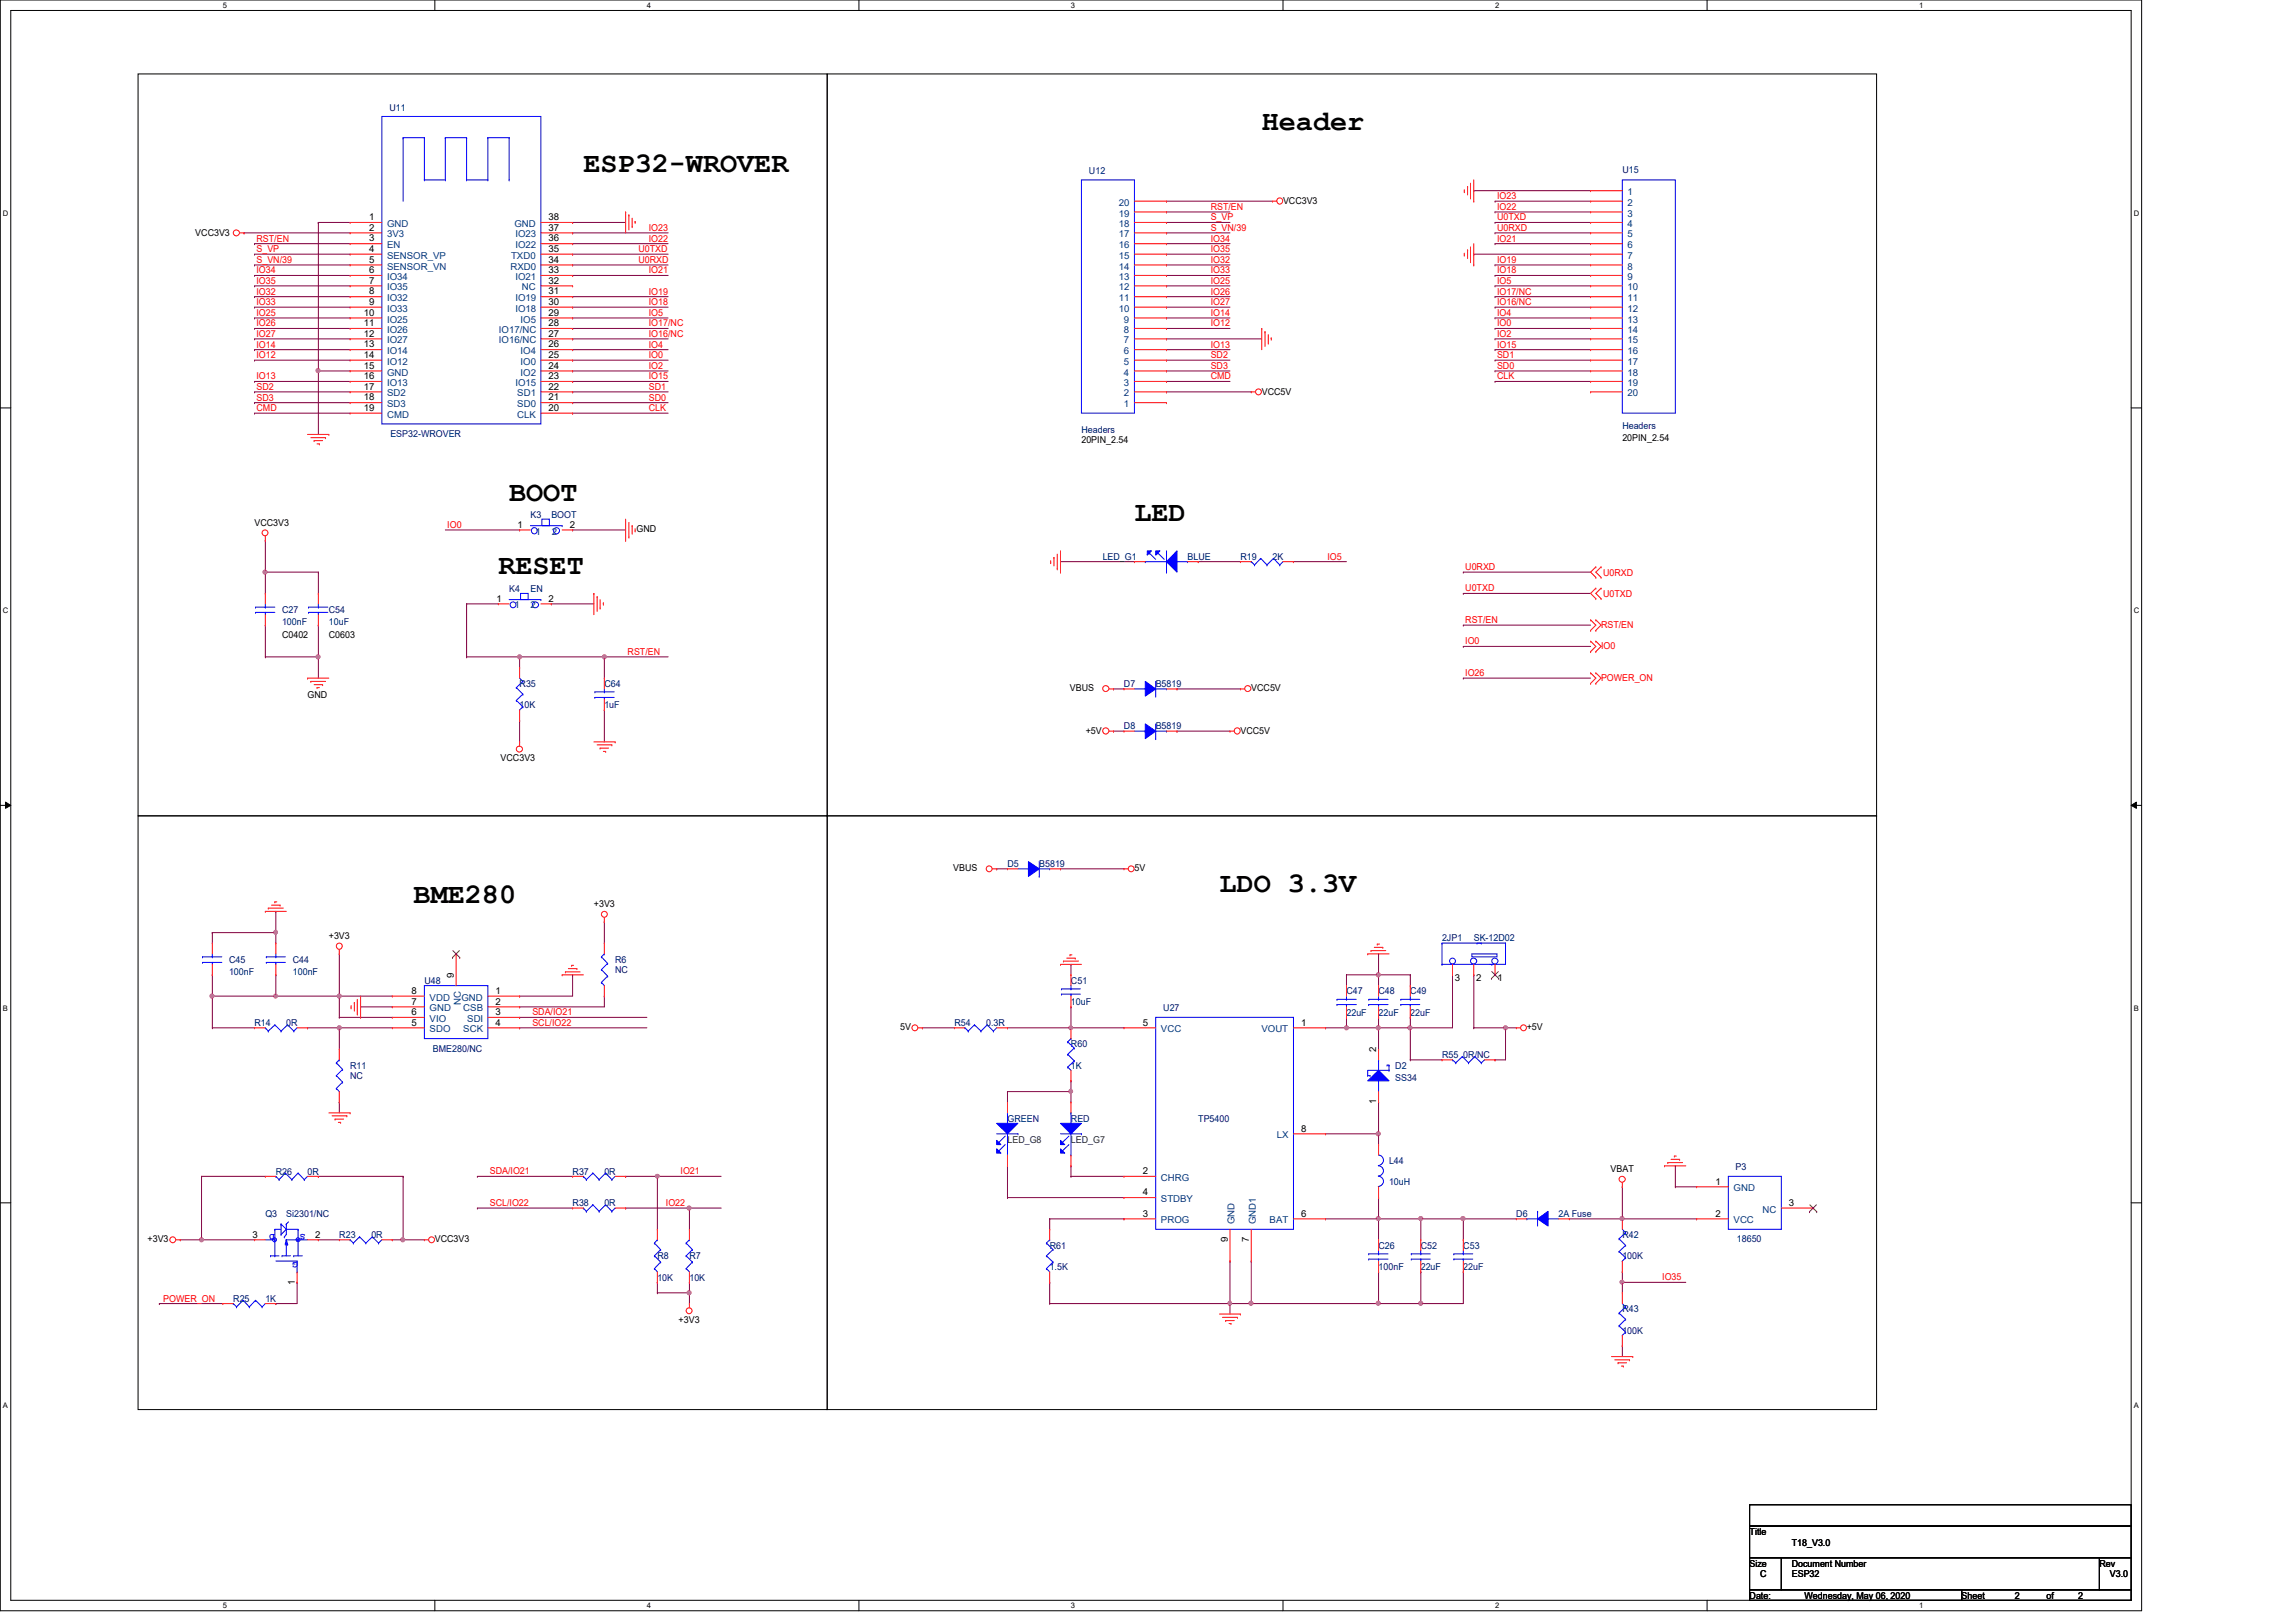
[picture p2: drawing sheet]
<svg xmlns="http://www.w3.org/2000/svg" width="297mm" height="210mm" viewBox="0 0 297 210" stroke-linecap="round" stroke-linejoin="round" font-family="sans-serif">
<defs><g id="words">
<g font-size="3.7">
<text x="163.2" y="16.8">Header</text>
<text x="75.5" y="22.2">ESP32-WROVER</text>
<text x="65.9" y="64.8">BOOT</text>
<text x="146.8" y="67.5">LED</text>
<text x="64.5" y="74.3">RESET</text>
<text x="53.5" y="116.9">BME280</text>
<text x="157.8" y="115.5">LDO 3.3V</text>
</g>
<g font-size="1.2" fill="#00007f">
<text x="50.4" y="14.3">U11</text>
<text x="140.9" y="22.5">U12</text>
<text x="209.9" y="22.4">U15</text>
<text x="50.5" y="56.6">ESP32-WROVER</text>
<text x="139.9" y="56">Headers</text>
<text x="209.9" y="55.5">Headers</text>
<text x="68.6" y="67">K3</text>
<text x="71.3" y="67">BOOT</text>
<text x="65.9" y="76.6">K4</text>
<text x="68.6" y="76.6">EN</text>
<text x="142.7" y="72.4">LED_G1</text>
<text x="153.6" y="72.4">BLUE</text>
<text x="160.5" y="72.4">R19</text>
<text x="164.6" y="72.4">2K</text>
<text x="36.5" y="79.3">C27</text>
<text x="36.5" y="80.9">100nF</text>
<text x="42.5" y="79.3">C54</text>
<text x="42.5" y="80.9">10uF</text>
<text x="67.2" y="88.9">R35</text>
<text x="78.2" y="88.9">C64</text>
<text x="145.4" y="88.9">D7</text>
<text x="149.5" y="88.9">B5819</text>
<text x="67.2" y="91.7">10K</text>
<text x="78.2" y="91.7">1uF</text>
<text x="145.4" y="94.4">D8</text>
<text x="149.5" y="94.4">B5819</text>
<text x="130.3" y="112.2">D5</text>
<text x="134.4" y="112.2">B5819</text>
<text x="29.6" y="124.6">C45</text>
<text x="37.9" y="124.6">C44</text>
<text x="79.6" y="124.6">R6</text>
<text x="79.6" y="125.9">NC</text>
<text x="186.6" y="121.8">2JP1</text>
<text x="190.7" y="121.8">SK-12D02</text>
<text x="29.6" y="126.2">100nF</text>
<text x="37.9" y="126.2">100nF</text>
<text x="54.9" y="127.3">U48</text>
<text x="138.6" y="127.3">C51</text>
<text x="138.6" y="130">10uF</text>
<text x="150.5" y="130.9">U27</text>
<text x="174.2" y="128.7">C47</text>
<text x="174.2" y="131.4">22uF</text>
<text x="178.3" y="128.7">C48</text>
<text x="178.3" y="131.4">22uF</text>
<text x="182.5" y="128.7">C49</text>
<text x="182.5" y="131.4">22uF</text>
<text x="32.9" y="132.8">R14</text>
<text x="37" y="132.8">0R</text>
<text x="56" y="136.1">BME280/NC</text>
<text x="123.5" y="132.8">R54</text>
<text x="127.6" y="132.8">0.3R</text>
<text x="138.6" y="135.6">R60</text>
<text x="186.6" y="136.9">R55 0R/NC</text>
<text x="45.3" y="138.3">R11</text>
<text x="45.3" y="139.7">NC</text>
<text x="138.6" y="138.3">1K</text>
<text x="180.5" y="138.3">D2</text>
<text x="180.5" y="139.9">SS34</text>
<text x="130.3" y="145.2">GREEN</text>
<text x="138.6" y="145.2">RED</text>
<text x="155" y="145.2">TP5400</text>
<text x="35.7" y="152">R26</text>
<text x="39.8" y="152">0R</text>
<text x="74.1" y="152">R37</text>
<text x="78.2" y="152">0R</text>
<text x="179.7" y="150.6">L44</text>
<text x="179.7" y="153.4">10uH</text>
<text x="224.5" y="151.5">P3</text>
<text x="34.3" y="157.5">Q3</text>
<text x="37" y="157.5">Si2301/NC</text>
<text x="43.9" y="160.2">R23</text>
<text x="48" y="160.2">0R</text>
<text x="74.1" y="156.1">R38</text>
<text x="78.2" y="156.1">0R</text>
<text x="135.8" y="161.6">R61</text>
<text x="178.3" y="161.6">C26</text>
<text x="183.8" y="161.6">C52</text>
<text x="189.3" y="161.6">C53</text>
<text x="196.2" y="157.5">D6</text>
<text x="201.6" y="157.5">2A Fuse</text>
<text x="209.9" y="160.2">R42</text>
<text x="224.7" y="160.8">18650</text>
<text x="85" y="163">R8</text>
<text x="85" y="165.7">10K</text>
<text x="89.2" y="163">R7</text>
<text x="89.2" y="165.7">10K</text>
<text x="135.8" y="164.3">1.5K</text>
<text x="178.3" y="164.3">100nF</text>
<text x="183.8" y="164.3">22uF</text>
<text x="189.3" y="164.3">22uF</text>
<text x="209.9" y="163">100K</text>
<text x="30.2" y="168.4">R25</text>
<text x="34.3" y="168.4">1K</text>
<text x="209.9" y="169.8">R43</text>
<text x="209.9" y="172.6">100K</text>
</g>
<g font-size="1.2">
<text x="47.7" y="28.5">1</text>
<text x="47.7" y="29.8">2</text>
<text x="70.9" y="28.5">38</text>
<text x="70.9" y="29.8">37</text>
<text x="166" y="26.4">VCC3V3</text>
<text x="25.3" y="30.5">VCC3V3</text>
<text x="47.7" y="31.2">3</text>
<text x="47.7" y="32.6">4</text>
<text x="47.7" y="34">5</text>
<text x="47.7" y="35.3">6</text>
<text x="70.9" y="31.2">36</text>
<text x="70.9" y="32.6">35</text>
<text x="70.9" y="34">34</text>
<text x="70.9" y="35.3">33</text>
<text x="47.1" y="40.9">10</text>
<text x="47.7" y="36.7">7</text>
<text x="47.7" y="38.1">8</text>
<text x="47.7" y="39.5">9</text>
<text x="70.9" y="36.7">32</text>
<text x="70.9" y="38.1">31</text>
<text x="70.9" y="39.5">30</text>
<text x="70.9" y="40.9">29</text>
<text x="47.1" y="42.2">11</text>
<text x="47.1" y="43.6">12</text>
<text x="47.1" y="45">13</text>
<text x="47.1" y="46.3">14</text>
<text x="47.1" y="47.7">15</text>
<text x="70.9" y="42.2">28</text>
<text x="70.9" y="43.6">27</text>
<text x="70.9" y="45">26</text>
<text x="70.9" y="46.3">25</text>
<text x="70.9" y="47.7">24</text>
<text x="47.1" y="49.1">16</text>
<text x="47.1" y="50.4">17</text>
<text x="47.1" y="51.8">18</text>
<text x="47.1" y="53.2">19</text>
<text x="70.9" y="50.4">22</text>
<text x="70.9" y="51.8">21</text>
<text x="70.9" y="53.2">20</text>
<text x="70.9" y="49.1">23</text>
<text x="163.2" y="51.1">VCC5V</text>
<text x="139.9" y="57.4">20PIN_2.54</text>
<text x="209.9" y="57.1">20PIN_2.54</text>
<text x="32.9" y="68.1">VCC3V3</text>
<text x="67" y="68.3">1</text>
<text x="73.7" y="68.3">2</text>
<text x="82.3" y="68.9">GND</text>
<text x="64.2" y="77.9">1</text>
<text x="70.9" y="77.9">2</text>
<text x="36.5" y="82.6">C0402</text>
<text x="42.5" y="82.6">C0603</text>
<text x="138.4" y="89.5">VBUS</text>
<text x="161.9" y="89.5">VCC5V</text>
<text x="39.8" y="90.3">GND</text>
<text x="140.5" y="95">+5V</text>
<text x="160.5" y="95">VCC5V</text>
<text x="64.8" y="98.5">VCC3V3</text>
<text x="123.3" y="112.8">VBUS</text>
<text x="146.8" y="112.8">5V</text>
<text x="76.8" y="117.4">+3V3</text>
<text x="42.5" y="121.5">+3V3</text>
<text x="53.3" y="128.6">8</text>
<text x="53.3" y="130">7</text>
<text x="53.3" y="131.4">6</text>
<text x="58.7" y="126.6" transform="rotate(-90 58.7 126.6)">9</text>
<text x="64.1" y="131.4">3</text>
<text x="64.1" y="130">2</text>
<text x="64.1" y="128.6">1</text>
<text x="188.2" y="126.9">3</text>
<text x="191" y="126.9">2</text>
<text x="193.7" y="126.9">1</text>
<text x="53.3" y="132.7">5</text>
<text x="64.1" y="132.7">4</text>
<text x="116.5" y="133.3">5V</text>
<text x="147.9" y="132.7">5</text>
<text x="168.3" y="132.7">1</text>
<text x="178.1" y="136.2" transform="rotate(-90 178.1 136.2)">2</text>
<text x="197.5" y="133.3">+5V</text>
<text x="178.1" y="142.9" transform="rotate(-90 178.1 142.9)">1</text>
<text x="168.3" y="146.4">8</text>
<text x="147.9" y="151.9">2</text>
<text x="147.9" y="154.7">4</text>
<text x="208.4" y="151.7">VBAT</text>
<text x="222" y="153.3">1</text>
<text x="19.1" y="160.8">+3V3</text>
<text x="32.7" y="160.1">3</text>
<text x="40.8" y="160.1">2</text>
<text x="56.3" y="160.8">VCC3V3</text>
<text x="147.9" y="157.4">3</text>
<text x="158.8" y="160.7" transform="rotate(-90 158.8 160.7)">9</text>
<text x="161.6" y="160.7" transform="rotate(-90 161.6 160.7)">7</text>
<text x="168.3" y="157.4">6</text>
<text x="222" y="157.4">2</text>
<text x="231.4" y="156">3</text>
<text x="38.1" y="166.2" transform="rotate(-90 38.1 166.2)">1</text>
<text x="87.8" y="171.2">+3V3</text>
<text x="226.4" y="198.6">Title</text>
<text x="226.4" y="202.7">Size</text>
<text x="231.8" y="202.7">Document Number</text>
<text x="231.8" y="200">T18_V3.0</text>
<text x="271.6" y="202.7">Rev</text>
<text x="226.4" y="206.9">Date:</text>
<text x="227.7" y="204.1">C</text>
<text x="231.8" y="204.1">ESP32</text>
<text x="233.5" y="206.9">Wednesday, May 06, 2020</text>
<text x="253.8" y="206.9">Sheet</text>
<text x="260.6" y="206.9">2</text>
<text x="264.7" y="206.9">of</text>
<text x="268.9" y="206.9">2</text>
<text x="273" y="204.1">V3.0</text>
</g>
<g font-size="1.2" fill="#003f7f">
<text x="50.1" y="29.4">GND</text>
<text x="66.5" y="29.4">GND</text>
<text x="144.7" y="29.4">18</text>
<text x="144.7" y="28">19</text>
<text x="144.7" y="26.6">20</text>
<text x="210.6" y="25.3">1</text>
<text x="210.6" y="26.6">2</text>
<text x="210.6" y="28">3</text>
<text x="210.6" y="29.4">4</text>
<text x="50.1" y="30.7">3V3</text>
<text x="50.1" y="32.1">EN</text>
<text x="50.1" y="33.5">SENSOR_VP</text>
<text x="50.1" y="34.9">SENSOR_VN</text>
<text x="66" y="34.9">RXD0</text>
<text x="66.1" y="33.5">TXD0</text>
<text x="66.7" y="30.7">IO23</text>
<text x="66.7" y="32.1">IO22</text>
<text x="144.7" y="34.9">14</text>
<text x="144.7" y="33.5">15</text>
<text x="144.7" y="32.1">16</text>
<text x="144.7" y="30.7">17</text>
<text x="210.6" y="30.7">5</text>
<text x="210.6" y="32.1">6</text>
<text x="210.6" y="33.5">7</text>
<text x="210.6" y="34.9">8</text>
<text x="50.1" y="36.2">IO34</text>
<text x="50.1" y="37.6">IO35</text>
<text x="50.1" y="39">IO32</text>
<text x="50.1" y="40.3">IO33</text>
<text x="50.1" y="41.7">IO25</text>
<text x="66.7" y="36.2">IO21</text>
<text x="66.7" y="39">IO19</text>
<text x="66.7" y="40.3">IO18</text>
<text x="67.3" y="41.7">IO5</text>
<text x="67.5" y="37.6">NC</text>
<text x="144.7" y="40.3">10</text>
<text x="144.7" y="39">11</text>
<text x="144.7" y="37.6">12</text>
<text x="144.7" y="36.2">13</text>
<text x="145.4" y="41.7">9</text>
<text x="210.6" y="36.2">9</text>
<text x="210.6" y="37.6">10</text>
<text x="210.6" y="39">11</text>
<text x="210.6" y="40.3">12</text>
<text x="210.6" y="41.7">13</text>
<text x="50.1" y="43.1">IO26</text>
<text x="50.1" y="44.4">IO27</text>
<text x="50.1" y="45.8">IO14</text>
<text x="50.1" y="47.2">IO12</text>
<text x="64.6" y="43.1">IO17/NC</text>
<text x="64.6" y="44.4">IO16/NC</text>
<text x="67.3" y="45.8">IO4</text>
<text x="67.3" y="47.2">IO0</text>
<text x="145.4" y="47.2">5</text>
<text x="145.4" y="45.8">6</text>
<text x="145.4" y="44.4">7</text>
<text x="145.4" y="43.1">8</text>
<text x="210.6" y="43.1">14</text>
<text x="210.6" y="44.4">15</text>
<text x="210.6" y="45.8">16</text>
<text x="210.6" y="47.2">17</text>
<text x="50.1" y="48.6">GND</text>
<text x="50.1" y="50">IO13</text>
<text x="50.1" y="51.3">SD2</text>
<text x="50.1" y="52.7">SD3</text>
<text x="66.7" y="50">IO15</text>
<text x="66.9" y="51.3">SD1</text>
<text x="66.9" y="52.7">SD0</text>
<text x="67.3" y="48.6">IO2</text>
<text x="145.4" y="52.7">1</text>
<text x="145.4" y="51.3">2</text>
<text x="145.4" y="50">3</text>
<text x="145.4" y="48.6">4</text>
<text x="210.6" y="48.6">18</text>
<text x="210.6" y="50">19</text>
<text x="210.6" y="51.3">20</text>
<text x="50.1" y="54.1">CMD</text>
<text x="66.9" y="54.1">CLK</text>
<text x="69.3" y="69.2">1</text>
<text x="71.4" y="69.2">2</text>
<text x="66.5" y="78.7">1</text>
<text x="68.6" y="78.7">2</text>
<text x="55.6" y="129.5">VDD</text>
<text x="55.6" y="130.9">GND</text>
<text x="59.6" y="130" transform="rotate(-90 59.6 130)">NC</text>
<text x="59.7" y="129.5">GND</text>
<text x="59.9" y="130.9">CSB</text>
<text x="55.6" y="132.2">VIO</text>
<text x="55.6" y="133.6">SDO</text>
<text x="59.9" y="133.6">SCK</text>
<text x="60.4" y="132.2">SDI</text>
<text x="150.2" y="133.6">VCC</text>
<text x="163.2" y="133.6">VOUT</text>
<text x="165.2" y="147.3">LX</text>
<text x="150.2" y="152.8">CHRG</text>
<text x="150.2" y="155.6">STDBY</text>
<text x="224.3" y="154.2">GND</text>
<text x="150.2" y="158.3">PROG</text>
<text x="159.7" y="158.4" transform="rotate(-90 159.7 158.4)">GND</text>
<text x="162.5" y="158.4" transform="rotate(-90 162.5 158.4)">GND1</text>
<text x="164.3" y="158.3">BAT</text>
<text x="224.3" y="158.3">VCC</text>
<text x="228" y="156.9">NC</text>
</g>
<g font-size="1.2" fill="#f00">
<text x="83.9" y="29.9">IO23</text>
<text x="156.6" y="28.5">S_VP</text>
<text x="156.6" y="29.9">S_VN/39</text>
<text x="156.6" y="27.2">RST/EN</text>
<text x="193.7" y="29.9">U0RXD</text>
<text x="193.7" y="28.5">U0TXD</text>
<text x="193.7" y="25.8">IO23</text>
<text x="193.7" y="27.2">IO22</text>
<text x="33.2" y="31.3">RST/EN</text>
<text x="33.2" y="32.6">S_VP</text>
<text x="33.2" y="34">S_VN/39</text>
<text x="33.2" y="35.4">IO34</text>
<text x="82.6" y="32.6">U0TXD</text>
<text x="82.6" y="34">U0RXD</text>
<text x="83.9" y="35.4">IO21</text>
<text x="83.9" y="31.3">IO22</text>
<text x="156.6" y="35.4">IO33</text>
<text x="156.6" y="31.3">IO34</text>
<text x="156.6" y="32.6">IO35</text>
<text x="156.6" y="34">IO32</text>
<text x="193.7" y="35.4">IO18</text>
<text x="193.7" y="31.3">IO21</text>
<text x="193.7" y="34">IO19</text>
<text x="33.2" y="40.9">IO25</text>
<text x="33.2" y="39.5">IO33</text>
<text x="33.2" y="36.7">IO35</text>
<text x="33.2" y="38.1">IO32</text>
<text x="83.9" y="38.1">IO19</text>
<text x="83.9" y="39.5">IO18</text>
<text x="83.9" y="40.9">IO5</text>
<text x="156.6" y="40.9">IO14</text>
<text x="156.6" y="39.5">IO27</text>
<text x="156.6" y="38.1">IO26</text>
<text x="156.6" y="36.7">IO25</text>
<text x="193.7" y="36.7">IO5</text>
<text x="193.7" y="40.9">IO4</text>
<text x="193.7" y="38.1">IO17/NC</text>
<text x="193.7" y="39.5">IO16/NC</text>
<text x="33.2" y="43.6">IO27</text>
<text x="33.2" y="42.2">IO26</text>
<text x="33.2" y="46.4">IO12</text>
<text x="33.2" y="45">IO14</text>
<text x="83.9" y="46.4">IO0</text>
<text x="83.9" y="47.8">IO2</text>
<text x="83.9" y="45">IO4</text>
<text x="83.9" y="42.2">IO17/NC</text>
<text x="83.9" y="43.6">IO16/NC</text>
<text x="156.6" y="45">IO13</text>
<text x="156.6" y="42.2">IO12</text>
<text x="156.6" y="46.4">SD2</text>
<text x="156.6" y="47.8">SD3</text>
<text x="193.7" y="43.6">IO2</text>
<text x="193.7" y="45">IO15</text>
<text x="193.7" y="42.2">IO0</text>
<text x="193.7" y="47.8">SD0</text>
<text x="193.7" y="46.4">SD1</text>
<text x="33.2" y="49.1">IO13</text>
<text x="33.2" y="50.5">SD2</text>
<text x="33.2" y="51.9">SD3</text>
<text x="33.2" y="53.2">CMD</text>
<text x="83.9" y="49.1">IO15</text>
<text x="83.9" y="50.5">SD1</text>
<text x="83.9" y="51.9">SD0</text>
<text x="83.9" y="53.2">CLK</text>
<text x="156.6" y="49.1">CMD</text>
<text x="193.7" y="49.1">CLK</text>
<text x="57.9" y="68.3">IO0</text>
<text x="171.7" y="72.4">IO5</text>
<text x="189.6" y="76.5">U0TXD</text>
<text x="189.6" y="73.8">U0RXD</text>
<text x="207.4" y="74.5">U0RXD</text>
<text x="207.4" y="77.3">U0TXD</text>
<text x="189.6" y="83.4">IO0</text>
<text x="189.6" y="80.6">RST/EN</text>
<text x="207.1" y="84">IO0</text>
<text x="207.1" y="81.2">RST/EN</text>
<text x="81.2" y="84.8">RST/EN</text>
<text x="189.6" y="87.5">IO26</text>
<text x="207.1" y="88.1">POWER_ON</text>
<text x="68.9" y="131.4">SDA/IO21</text>
<text x="68.9" y="132.8">SCL/IO22</text>
<text x="63.4" y="152">SDA/IO21</text>
<text x="88.1" y="152">IO21</text>
<text x="63.4" y="156.1">SCL/IO22</text>
<text x="86.1" y="156.1">IO22</text>
<text x="215.1" y="165.7">IO35</text>
<text x="21.1" y="168.4">POWER_ON</text>
</g>
<g font-size="1.2" fill="#003f3f">
<text x="130.3" y="147.9">LED_G8</text>
<text x="138.6" y="147.9">LED_G7</text>
</g>
<g font-size="1.2" fill="#00f">
<text x="35.6" y="159.7" transform="rotate(180 35.6 159.7)">D</text>
<text x="39.5" y="159.7" transform="rotate(180 39.5 159.7)">S</text>
<text x="38.6" y="163.3" transform="rotate(180 38.6 163.3)">G</text>
</g>
<g font-size="1">
<text x="28.8" y="1">5</text>
<text x="83.7" y="1">4</text>
<text x="138.6" y="1">3</text>
<text x="193.4" y="1">2</text>
<text x="248.3" y="1">1</text>
<text x=".4" y="27.9">D</text>
<text x="276.1" y="27.9">D</text>
<text x=".4" y="79.4">C</text>
<text x="276.1" y="79.4">C</text>
<text x=".4" y="130.8">B</text>
<text x="276.1" y="130.8">B</text>
<text x=".4" y="182.2">A</text>
<text x="276.1" y="182.2">A</text>
<text x="28.8" y="208.1">5</text>
<text x="83.7" y="208.1">4</text>
<text x="138.6" y="208.1">3</text>
<text x="193.4" y="208.1">2</text>
<text x="248.3" y="208.1">1</text>
</g>
</g></defs>
<path d="M0 0h277.1v208.4h-277.1zM1.4 1.4h274.3v205.7h-274.3z" fill="none" stroke="#000" stroke-width=".13"/>
<g fill="#fff">
<path d="M28.8 .1h.6v1.1h-.6z"/>
<path d="M28.8 207.2h.6v1.1h-.6z"/>
</g>
<path d="M56.3 0v1.4M56.3 207.1v1.3" fill="none" stroke="#000" stroke-width=".13"/>
<g fill="#fff">
<path d="M83.7 .1h.5v1.1h-.5z"/>
<path d="M83.7 207.2h.5v1.1h-.5z"/>
</g>
<path d="M111.1 0v1.4M111.1 207.1v1.3" fill="none" stroke="#000" stroke-width=".13"/>
<g fill="#fff">
<path d="M138.6 .1h.5v1.1h-.5z"/>
<path d="M138.6 207.2h.5v1.1h-.5z"/>
</g>
<path d="M166 0v1.4M166 207.1v1.3" fill="none" stroke="#000" stroke-width=".13"/>
<g fill="#fff">
<path d="M193.4 .1h.6v1.1h-.6z"/>
<path d="M193.4 207.2h.6v1.1h-.6z"/>
</g>
<path d="M220.8 0v1.4M220.8 207.1v1.3" fill="none" stroke="#000" stroke-width=".13"/>
<g fill="#fff">
<path d="M248.3 .1h.5v1.1h-.5z"/>
<path d="M248.3 207.2h.5v1.1h-.5z"/>
<path d="M.4 27.1h.7v1.1h-.7z"/>
<path d="M276.1 27.1h.7v1.1h-.7z"/>
<path d="M.4 78.5h.7v1.1h-.7z"/>
<path d="M276.1 78.5h.7v1.1h-.7z"/>
</g>
<path d="M0 52.8h1.4M275.7 52.8h1.4" fill="none" stroke="#000" stroke-width=".13"/>
<g fill="#fff">
<path d="M.4 129.9h.6v1.1h-.6z"/>
<path d="M276.1 129.9h.6v1.1h-.6z"/>
</g>
<path d="M0 104.2h1.4M.7 103.8l.7 .4-.7 .4zM275.7 104.2l.7-.4v.8zM275.7 104.2h1.4" fill="none" stroke="#000" stroke-width=".13"/>
<path d="M.7 103.8l.7 .4-.7 .4zM275.7 104.2l.7-.4v.8z" fill="#000"/>
<g fill="#fff">
<path d="M.4 181.4h.6v1.1h-.6z"/>
<path d="M276.1 181.4h.6v1.1h-.6z"/>
</g>
<path d="M17.9 9.6h89.1v96h-89.1zM107 9.6h135.8v96h-135.8zM17.9 105.6h89.1v76.8h-89.1zM107 105.6h135.8v76.8h-135.8zM0 155.7h1.4M275.7 155.7h1.4" fill="none" stroke="#000" stroke-width=".13"/>
<g fill="none" stroke="#7f003f" stroke-width=".13">
<path d="M31.6 30.1h.1M31.6 30.1h13.7M32.9 31.5h.1M32.9 32.9h.1M32.9 34.3h.1M32.9 39.8h.1M32.9 35.6h.1M32.9 37h.1M32.9 38.4h.1M32.9 37h12.4M32.9 35.6h12.4M32.9 31.5h12.4"/>
<path d="M32.9 32.9h12.4M32.9 34.3h12.4M32.9 38.4h12.4M32.9 39.8h12.4M41.2 28.8h.1M41.2 28.8h4.1M74.1 28.8h.1M74.1 35.6h.1M74.1 32.9h.1M74.1 34.3h.1M74.1 30.1h.1M74.1 31.5h.1"/>
<path d="M74.1 38.4h.1M74.1 39.8h.1M74.1 35.6h12.3M74.1 30.1h12.3M74.1 28.8h6.8M74.1 31.5h12.3M74.1 32.9h12.3M74.1 34.3h12.3M74.1 38.4h12.3M74.1 39.8h12.3M190.7 24.7h.1M190.7 24.7h15.1"/>
<path d="M193.4 37h.1M193.4 35.6h.1M193.4 30.1h.1M193.4 28.8h.1M193.4 37h12.4M193.4 35.6h12.4M193.4 30.1h12.4M193.4 28.8h12.4M32.9 43.9h.1M32.9 42.5h.1M32.9 41.1h.1M32.9 49.4h.1"/>
<path d="M32.9 46.6h.1M32.9 45.3h.1M32.9 46.6h12.4M32.9 43.9h12.4M32.9 42.5h12.4M32.9 41.1h12.4M32.9 45.3h12.4M32.9 49.4h12.4M41.2 48h.1M41.2 48h4.1M74.1 46.6h.1M74.1 41.1h.1"/>
<path d="M74.1 48h.1M74.1 45.3h.1M74.1 49.4h.1M74.1 46.6h12.3M74.1 48h12.3M74.1 41.1h12.3M74.1 45.3h12.3M74.1 49.4h12.3M57.6 68.6h9.6M67.2 68.6h.1M74.1 68.6h.1M74.1 68.6h6.8"/>
<path d="M137.2 72.7h9.6M146.8 72.7h.1M155 72.7h.1M155 72.7h5.5M167.3 72.7h.1M167.3 72.7h6.9M189.3 76.8h.1M189.3 74h.1M189.3 76.8h16.5M189.3 74h16.5M67.2 93.3h.1M67.2 93.3v2.7"/>
<path d="M78.2 91.9h.1M78.2 85h.1M78.2 91.9v4.1M78.2 85h8.2M189.3 83.7h.1M189.3 80.9h.1M189.3 83.7h16.5M189.3 80.9h16.5"/>
</g>
<circle cx="78.2" cy="85" r=".26" fill="#f0f"/>
<circle cx="78.2" cy="85" r=".26" fill="none" stroke="#f0f" stroke-width=".13"/>
<path d="M60.4 78.1h.1M60.4 78.1v6.9M60.4 85h.1M60.4 85h17.8M67.2 85h.1M67.2 85v1.4M78.2 85h.1M78.2 85v2.8" fill="none" stroke="#7f003f" stroke-width=".13"/>
<circle cx="67.2" cy="85" r=".26" fill="#f0f"/>
<circle cx="67.2" cy="85" r=".26" fill="none" stroke="#f0f" stroke-width=".13"/>
<path d="M60.4 78.1h.1M60.4 78.1h4.1M71.3 78.1h.1M71.3 78.1h5.5M138.6 130.3h.1M138.6 133h.1M138.6 130.3v2.7M138.6 133h6.8" fill="none" stroke="#7f003f" stroke-width=".13"/>
<path d="M138.4 132.8h.1l.2 .1v.3l-.2 .1-.1-.1z" fill-rule="evenodd" fill="#f0f"/>
<path d="M138.4 132.8h.1l.2 .1v.3l-.2 .1-.1-.1z" fill="none" stroke="#f0f" stroke-width=".13"/>
<g fill="none" stroke="#7f003f" stroke-width=".13">
<path d="M119.3 133h.1M119.3 133h4.2M138.6 124.8h.1M138.6 124.8v1.4M130.3 150.9h.1M130.3 155h.1M130.3 150.9v4.1M130.3 155h15.1M138.6 152.2h.1M138.6 150.9h.1M138.6 141.3h.1M138.6 141.3v1.3"/>
<path d="M138.6 150.9v1.3M138.6 152.2h6.8"/>
</g>
<path d="M138.4 141h.1l.2 .1v.3l-.2 .1-.1-.1z" fill-rule="evenodd" fill="#f0f"/>
<path d="M138.4 141h.1l.2 .1v.3l-.2 .1-.1-.1z" fill="none" stroke="#f0f" stroke-width=".13"/>
<path d="M130.3 141.3h.1M130.3 141.3v1.3M135.8 157.7h.1M135.8 157.7h9.6M135.8 157.7v1.4M145.4 157.7h.1M135.8 165.9h.1M135.8 165.9v2.8M159.1 168.7h.1M159.1 168.7h2.8" fill="none" stroke="#7f003f" stroke-width=".13"/>
<path d="M158.9 168.5l.2-.1 .2 .1v.3l-.2 .1-.2-.1z" fill-rule="evenodd" fill="#f0f"/>
<path d="M158.9 168.5l.2-.1 .2 .1v.3l-.2 .1-.2-.1z" fill="none" stroke="#f0f" stroke-width=".13"/>
<path d="M203 157.7h6.9M209.9 157.7h.1M159.1 168.7h.1M159.1 168.7v1.4M161.9 163.2h.1M161.9 163.2v5.5" fill="none" stroke="#7f003f" stroke-width=".13"/>
<circle cx="209.8" cy="157.7" r=".26" fill="#f0f"/>
<circle cx="209.8" cy="157.7" r=".26" fill="none" stroke="#f0f" stroke-width=".13"/>
<g fill="none" stroke="#7f003f" stroke-width=".13">
<path d="M171.5 133h.1M174.2 131.7h.1M174.2 126.2h.1M174.2 131.7v1.3h-2.7M174.2 126.2v1.4M178.3 131.7h.1M178.3 126.2h.1M178.3 126.2v1.4M178.3 131.7v1.3M209.9 153.6h.1M209.9 153.6v4.1M216.7 150.9h.1"/>
<path d="M216.7 150.9v2.7M161.9 168.7h.1M178.3 164.6h.1M178.3 164.6v4.1h-16.4"/>
</g>
<circle cx="178.3" cy="168.7" r=".26" fill="#f0f"/>
<circle cx="178.3" cy="168.7" r=".26" fill="none" stroke="#f0f" stroke-width=".13"/>
<circle cx="161.8" cy="168.7" r=".26" fill="#f0f"/>
<circle cx="161.8" cy="168.7" r=".26" fill="none" stroke="#f0f" stroke-width=".13"/>
<path d="M183.8 164.6h.1M183.8 164.6v4.1" fill="none" stroke="#7f003f" stroke-width=".13"/>
<circle cx="183.8" cy="168.7" r=".26" fill="#f0f"/>
<circle cx="183.8" cy="168.7" r=".26" fill="none" stroke="#f0f" stroke-width=".13"/>
<path d="M178.3 157.7h.1M178.3 157.7h5.5M216.7 153.6h.1M216.7 153.6h2.8M178.3 168.7h.1M183.8 168.7h.1M189.3 164.6h.1M189.3 164.6v4.1h-11" fill="none" stroke="#7f003f" stroke-width=".13"/>
<circle cx="178.3" cy="157.7" r=".26" fill="#f0f"/>
<circle cx="178.3" cy="157.7" r=".26" fill="none" stroke="#f0f" stroke-width=".13"/>
<path d="M178.3 157.7h.1M178.3 157.7v2.7M183.8 157.7h.1M183.8 157.7v2.7M189.3 157.7h.1M189.3 157.7v2.7" fill="none" stroke="#7f003f" stroke-width=".13"/>
<circle cx="183.8" cy="157.7" r=".26" fill="#f0f"/>
<circle cx="183.8" cy="157.7" r=".26" fill="none" stroke="#f0f" stroke-width=".13"/>
<path d="M171.5 146.7h.1M171.5 146.7h6.8M183.8 157.7h.1M183.8 157.7h5.5" fill="none" stroke="#7f003f" stroke-width=".13"/>
<circle cx="178.3" cy="146.7" r=".26" fill="#f0f"/>
<circle cx="178.3" cy="146.7" r=".26" fill="none" stroke="#f0f" stroke-width=".13"/>
<path d="M174.2 133h.1M174.2 133h4.1M178.3 133h.1M178.3 133v2.8M178.3 146.7h.1M178.3 146.7v1.4" fill="none" stroke="#7f003f" stroke-width=".13"/>
<circle cx="174.2" cy="133" r=".26" fill="#f0f"/>
<circle cx="174.2" cy="133" r=".26" fill="none" stroke="#f0f" stroke-width=".13"/>
<path d="M189.3 157.7h.1M189.3 157.7h6.9" fill="none" stroke="#7f003f" stroke-width=".13"/>
<circle cx="189.3" cy="157.7" r=".26" fill="#f0f"/>
<circle cx="189.3" cy="157.7" r=".26" fill="none" stroke="#f0f" stroke-width=".13"/>
<path d="M209.9 164.6h.1M209.9 165.9h.1M209.9 164.6v1.3M209.9 165.9h8.2" fill="none" stroke="#7f003f" stroke-width=".13"/>
<circle cx="209.8" cy="165.9" r=".25" fill="#f0f"/>
<circle cx="209.8" cy="165.9" r=".25" fill="none" stroke="#f0f" stroke-width=".13"/>
<path d="M182.5 133h.1M187.9 126.2h.1M187.9 126.2v6.8h-5.4M209.9 165.9h.1M209.9 165.9v1.4" fill="none" stroke="#7f003f" stroke-width=".13"/>
<circle cx="182.4" cy="133" r=".26" fill="#f0f"/>
<circle cx="182.4" cy="133" r=".26" fill="none" stroke="#f0f" stroke-width=".13"/>
<path d="M190.7 126.2h.1M190.7 126.2v6.8M194.8 133h.1M194.8 133h1.4M209.9 174.2h.1M209.9 174.2v1.4" fill="none" stroke="#7f003f" stroke-width=".13"/>
<circle cx="194.8" cy="133" r=".26" fill="#f0f"/>
<circle cx="194.8" cy="133" r=".26" fill="none" stroke="#f0f" stroke-width=".13"/>
<path d="M78.2 119.3h.1M78.2 119.3v2.7M43.9 123.4h.1M43.9 128.9h.1M43.9 128.9h6.9M43.9 123.4v5.5M67.2 130.3h.1M67.2 128.9h.1M74.1 126.2h.1M74.1 126.2v2.7h-6.9M78.2 128.9h.1M78.2 128.9v1.4h-11" fill="none" stroke="#7f003f" stroke-width=".13"/>
<circle cx="43.9" cy="128.9" r=".26" fill="#f0f"/>
<circle cx="43.9" cy="128.9" r=".26" fill="none" stroke="#f0f" stroke-width=".13"/>
<path d="M43.9 131.7h.1M43.9 128.9h.1M43.9 133h.1M43.9 131.7h6.9M43.9 128.9v2.8M43.9 133h6.9M46.6 130.3h.1M46.6 130.3h4.2" fill="none" stroke="#7f003f" stroke-width=".13"/>
<circle cx="43.9" cy="133" r=".26" fill="#f0f"/>
<circle cx="43.9" cy="133" r=".26" fill="none" stroke="#f0f" stroke-width=".13"/>
<path d="M35.7 128.9h.1M35.7 128.9h8.2M39.8 133h.1M39.8 133h4.1M43.9 133h.1M43.9 133v2.8M43.9 142.6h.1M43.9 142.6v1.4" fill="none" stroke="#7f003f" stroke-width=".13"/>
<path d="M35.5 128.7h.1l.3 .1-.1 .3-.2 .1-.1-.1z" fill-rule="evenodd" fill="#f0f"/>
<path d="M35.5 128.7h.1l.3 .1-.1 .3-.2 .1-.1-.1z" fill="none" stroke="#f0f" stroke-width=".13"/>
<path d="M27.5 133h.1M27.5 126.2h.1M27.5 133h5.4M27.5 126.2v2.7M35.7 126.2h.1M35.7 120.7h.1M35.7 120.7v1.3M35.7 126.2v2.7" fill="none" stroke="#7f003f" stroke-width=".13"/>
<path d="M35.5 120.5l.1-.1 .3 .1-.1 .3-.2 .1-.1-.1z" fill-rule="evenodd" fill="#f0f"/>
<path d="M35.5 120.5l.1-.1 .3 .1-.1 .3-.2 .1-.1-.1z" fill="none" stroke="#f0f" stroke-width=".13"/>
<path d="M35.7 117.9h.1M35.7 117.9v2.8h-8.2M27.5 120.7h.1M27.5 128.9h.1M27.5 120.7v1.3M27.5 128.9v4.1M67.2 133h.1M67.2 131.7h.1M67.2 133h16.5M67.2 131.7h16.5M89.2 156.3h.1M89.2 156.3h4.1" fill="none" stroke="#7f003f" stroke-width=".13"/>
<circle cx="89.1" cy="156.3" r=".26" fill="#f0f"/>
<circle cx="89.1" cy="156.3" r=".26" fill="none" stroke="#f0f" stroke-width=".13"/>
<path d="M85 152.2h.1M85 152.2h8.3" fill="none" stroke="#7f003f" stroke-width=".13"/>
<circle cx="85" cy="152.2" r=".25" fill="#f0f"/>
<circle cx="85" cy="152.2" r=".25" fill="none" stroke="#f0f" stroke-width=".13"/>
<path d="M178.3 133h.1M182.5 131.7h.1M182.5 131.7v1.3h-4.2" fill="none" stroke="#7f003f" stroke-width=".13"/>
<circle cx="178.3" cy="133" r=".26" fill="#f0f"/>
<circle cx="178.3" cy="133" r=".26" fill="none" stroke="#f0f" stroke-width=".13"/>
<g fill="none" stroke="#7f003f" stroke-width=".13">
<path d="M150.9 28.8h.1M150.9 30.1h.1M150.9 39.8h.1M150.9 38.4h.1M150.9 37h.1M150.9 35.6h.1M150.9 27.4h.1M150.9 31.5h.1M150.9 32.9h.1M150.9 34.3h.1M150.9 26h.1M150.9 28.8h8.2"/>
<path d="M150.9 30.1h8.2M150.9 39.8h8.2M150.9 38.4h8.2M150.9 37h8.2M150.9 35.6h8.2M150.9 27.4h8.2M150.9 31.5h8.2M150.9 32.9h8.2M150.9 34.3h8.2M150.9 26h13.7M190.7 32.9h.1M190.7 32.9h15.1"/>
<path d="M193.4 26h.1M193.4 31.5h.1M193.4 27.4h.1M193.4 34.3h.1M193.4 38.4h.1M193.4 39.8h.1M193.4 39.8h12.4M193.4 38.4h12.4M193.4 27.4h12.4M193.4 31.5h12.4M193.4 34.3h12.4M193.4 26h12.4"/>
<path d="M32.9 50.7h.1M32.9 52.1h.1M32.9 53.5h.1M32.9 50.7h12.4M32.9 52.1h12.4M32.9 53.5h12.4M74.1 50.7h.1M74.1 52.1h.1M74.1 53.5h.1M74.1 42.5h.1M74.1 43.9h.1M74.1 43.9h12.3"/>
<path d="M74.1 50.7h12.3M74.1 42.5h12.3M74.1 52.1h12.3M74.1 53.5h12.3M150.9 41.1h.1M150.9 50.7h.1M150.9 45.3h.1M150.9 43.9h.1M150.9 42.5h.1M150.9 46.6h.1M150.9 48h.1M150.9 49.4h.1"/>
<path d="M150.9 43.9h12.3M150.9 45.3h8.2M150.9 41.1h8.2M150.9 50.7h11M150.9 42.5h8.2M150.9 46.6h8.2M150.9 48h8.2M150.9 49.4h8.2M193.4 43.9h.1M193.4 45.3h.1M193.4 41.1h.1M193.4 42.5h.1"/>
<path d="M193.4 49.4h.1M193.4 48h.1M193.4 46.6h.1M193.4 43.9h12.4M193.4 45.3h12.4M193.4 41.1h12.4M193.4 42.5h12.4M193.4 46.6h12.4M193.4 48h12.4M193.4 49.4h12.4M34.3 74h.1M34.3 74v2.8"/>
<path d="M34.3 80.9h.1M34.3 85h.1M34.3 80.9v4.1M41.2 80.9h.1M41.2 80.9v4.1h-6.9M130.3 133h.1M130.3 133h8.3M138.6 139.9h.1M138.6 139.9v1.4M182.5 126.2h.1M182.5 126.2v1.4M171.5 157.7h.1"/>
<path d="M178.3 155h.1M178.3 142.6h.1M178.3 155v2.7h-6.8M178.3 142.6v4.1M135.8 168.7h.1M159.1 163.2h.1M159.1 163.2v5.5h-23.3"/>
</g>
<circle cx="34.3" cy="74" r=".26" fill="#f0f"/>
<circle cx="34.3" cy="74" r=".26" fill="none" stroke="#f0f" stroke-width=".13"/>
<g fill="none" stroke="#7f003f" stroke-width=".13">
<path d="M34.3 74h.1M34.3 69.9h.1M34.3 74h6.9M34.3 69.9v4.1M41.2 74h.1M41.2 74v2.8M144.1 89.2h.1M144.1 94.6h.1M144.1 89.2h1.3M144.1 94.6h1.3M152.3 89.2h.1M152.3 94.6h.1"/>
<path d="M152.3 89.2h8.2M152.3 94.6h6.8M189.3 87.8h.1M189.3 87.8h16.5M61.8 156.3h.1M61.8 152.2h.1M61.8 156.3h12.3M61.8 152.2h12.3M85 165.9h.1M85 167.3h.1M85 165.9v1.4M85 167.3h4.2"/>
<path d="M89.2 167.3h.1M89.2 167.3v1.4"/>
</g>
<circle cx="89.1" cy="167.3" r=".26" fill="#f0f"/>
<circle cx="89.1" cy="167.3" r=".26" fill="none" stroke="#f0f" stroke-width=".13"/>
<g fill="none" stroke="#7f003f" stroke-width=".13">
<path d="M27.5 128.9h.1M27.5 128.9h8.2M182.5 137.2h.1M182.5 133h.1M182.5 137.2h4.1M182.5 133v4.2M190.7 133h.1M190.7 133h4.1M193.4 137.2h.1M194.8 133h.1M194.8 133v4.2h-1.4M80.9 156.3h.1"/>
<path d="M80.9 152.2h.1M80.9 156.3h8.3M80.9 152.2h4.1M85 152.2h.1M85 152.2v6.9M89.2 156.3h.1M89.2 156.3v2.8M89.2 165.9h.1M89.2 165.9v1.4"/>
</g>
<circle cx="27.4" cy="128.9" r=".26" fill="#f0f"/>
<circle cx="27.4" cy="128.9" r=".26" fill="none" stroke="#f0f" stroke-width=".13"/>
<g fill="none" stroke="#7f003f" stroke-width=".13">
<path d="M41.2 152.2h.1M41.2 152.2h11M52.2 152.2h.1M52.2 152.2v8.2M20.6 168.7h.1M20.6 168.7h8.2M26.1 160.4h.1M26.1 160.4h6.8M35.7 168.7h.1M38.4 165.9h.1M38.4 165.9v2.8h-2.7M41.2 160.4h.1"/>
<path d="M41.2 160.4h2.7M52.2 160.4h.1M52.2 160.4h2.7"/>
</g>
<circle cx="52.1" cy="160.4" r=".26" fill="#f0f"/>
<circle cx="52.1" cy="160.4" r=".26" fill="none" stroke="#f0f" stroke-width=".13"/>
<path d="M26.1 152.2h.1M26.1 152.2h8.2M26.1 152.2v8.2" fill="none" stroke="#7f003f" stroke-width=".13"/>
<circle cx="26.1" cy="160.4" r=".26" fill="#f0f"/>
<circle cx="26.1" cy="160.4" r=".26" fill="none" stroke="#f0f" stroke-width=".13"/>
<path d="M41.2 85h.1M41.2 85v2.8M128.9 112.4h.1M128.9 112.4h1.4M137.2 112.4h.1M137.2 112.4h8.2M23.3 160.4h.1M23.3 160.4h2.8M50.8 160.4h.1M50.8 160.4h1.4" fill="none" stroke="#7f003f" stroke-width=".13"/>
<circle cx="41.1" cy="85" r=".26" fill="#f0f"/>
<circle cx="41.1" cy="85" r=".26" fill="none" stroke="#f0f" stroke-width=".13"/>
<path d="M41.2 48h.1M41.2 48v8.2" fill="none" stroke="#7f003f" stroke-width=".13"/>
<circle cx="41.1" cy="48" r=".26" fill="#f0f"/>
<circle cx="41.1" cy="48" r=".26" fill="none" stroke="#f0f" stroke-width=".13"/>
<path d="M41.2 28.8h.1M41.2 28.8v19.2M178.3 126.2h.1M178.3 126.2h4.2" fill="none" stroke="#7f003f" stroke-width=".13"/>
<circle cx="178.3" cy="126.2" r=".26" fill="#f0f"/>
<circle cx="178.3" cy="126.2" r=".26" fill="none" stroke="#f0f" stroke-width=".13"/>
<path d="M174.2 126.2h.1M178.3 123.4h.1M178.3 123.4v2.8h-4.1M130.3 141.3h.1M130.3 141.3h8.3M209.9 157.7h9.6M219.5 157.7h.1" fill="none" stroke="#7f003f" stroke-width=".13"/>
<g fill="none" stroke="#f00" stroke-width=".13">
<path d="M31 30.1h.6M31.6 30.1h.1M80.9 27.4h.1M80.9 27.4v2.7M81.4 27.8h.1M81.4 27.8v2M81.8 29.3h.1M81.8 28.2v1.1M82.2 28.7h.1M82.2 28.7v.2M146.8 30.1h4.1M146.8 26h4.1"/>
<path d="M146.8 39.8h4.1M146.8 38.4h4.1M146.8 37h4.1M146.8 35.6h4.1M146.8 34.3h4.1M146.8 32.9h4.1M146.8 31.5h4.1M146.8 28.8h4.1M146.8 27.4h4.1M150.9 39.8h.1M150.9 38.4h.1M150.9 37h.1"/>
<path d="M150.9 35.6h.1M150.9 34.3h.1M150.9 32.9h.1M150.9 31.5h.1M150.9 30.1h.1M150.9 28.8h.1M150.9 27.4h.1M150.9 26h.1M164.6 26h.1M164.6 26h.6M189.4 24.8h.1M189.4 33h.1"/>
<path d="M189.4 24.6v.2M189.4 32.8v.2M189.9 24.1h.1M189.9 32.3h.1M189.9 24.1v1.1M189.9 32.3v1.1M190.2 25.6h.1M190.2 33.9h.1M190.2 23.7v1.9M190.2 32v1.9M190.7 26h.1M190.7 34.3h.1"/>
<path d="M190.7 23.3v2.7M190.7 31.5v2.8M39.8 56.2h2.7M40.2 56.6h1.9M40.6 57h.1M40.6 57h1.1M41 57.4h.3M41.3 57.4h.1M42.1 56.6h.1M42.5 56.2h.1M146.8 50.7h4.1M146.8 52.1h4.1"/>
<path d="M146.8 49.4h4.1M146.8 48h4.1M146.8 46.6h4.1M146.8 45.3h4.1M146.8 43.9h4.1M146.8 42.5h4.1M146.8 41.1h4.1M150.9 52.1h.1M150.9 50.7h.1M150.9 49.4h.1M150.9 48h.1M150.9 46.6h.1"/>
<path d="M150.9 45.3h.1M150.9 43.9h.1M150.9 42.5h.1M150.9 41.1h.1M161.9 50.7h.1M161.9 50.7h.5M163.2 42.5h.1M163.2 42.5v2.8M163.7 42.9h.1M163.7 42.9v1.9M164.1 44.4h.1M164.1 43.3v1.1"/>
<path d="M164.5 43.7h.1M164.5 43.7v.3M34.3 69.9h.1M34.3 76.8h.1M34.3 69.4v.5M34.3 76.8v1.3M34.3 79.5v1.4M76.8 76.8h.1M76.8 76.8v2.7M77.3 77.2h.1M77.3 77.2v1.9M77.6 78.7h.1"/>
<path d="M77.6 77.6v1.1M78.1 78h.1M78.1 78v.3M80.9 69.9h.1M80.9 67.2v2.7M81.4 69.5h.1M81.4 67.6v1.9M81.8 68h.1M81.8 68v1.1M82.2 68.7h.1M82.2 68.4v.3M135.9 72.8h.1"/>
<path d="M135.9 72.6v.2M136.4 72.1h.1M136.4 72.1v1.1M136.8 73.6h.1M136.8 71.7v1.9M137.2 74h.1M137.2 71.3v2.7M206.5 73.4h.1M206.5 74.7h.1M206.5 76.1h.1M206.5 77.5h.1M206.5 73.4l-.7 .6 .7 .7"/>
<path d="M206.5 76.1l-.7 .7 .7 .7M207.1 74.7h.1M207.1 73.4h.1M207.1 77.5h.1M207.1 76.1h.1M207.1 73.4l-.6 .6 .6 .7M207.1 76.1l-.6 .7 .6 .7M34.3 80.9h.1M39.8 87.8h.1M39.8 87.8h2.7M40.2 88.2h.1M40.2 88.2h1.9"/>
<path d="M40.6 88.6h1.1M41 89h.1M41 89h.3M41.7 88.6h.1M67.2 96h.1M67.2 96v.6M76.8 96h2.8M77.3 96.4h1.9M77.6 96.8h.1M77.6 96.8h1.1M78.1 97.2h.3M78.4 97.2h.1"/>
<path d="M79.2 96.4h.1M79.6 96h.1M143.5 89.2h.6M143.5 94.6h.6M144.1 89.2h.1M144.1 94.6h.1M159.1 94.6h.1M159.1 94.6h.6M160.5 89.2h.1M160.5 89.2h.5M205.8 84.3h.1M205.8 83h.1"/>
<path d="M205.8 81.6h.1M205.8 80.2h.1M205.8 88.4h.1M205.8 87.1h.1M205.8 83l.7 .7-.7 .6M205.8 80.2l.7 .7-.7 .7M205.8 87.1l.7 .7-.7 .6M206.5 84.3h.1M206.5 83h.1M206.5 81.6h.1M206.5 80.2h.1M206.5 88.4h.1"/>
<path d="M206.5 87.1h.1M206.5 83l.6 .7-.6 .6M206.5 80.2l.6 .7-.6 .7M206.5 87.1l.6 .7-.6 .6M34.3 117.9h.1M34.3 117.9h2.7M34.7 117.5h.1M34.7 117.5h2M35.1 117.1h1.1M35.6 116.7h.1M35.6 116.7h.2M36.2 117.1h.1"/>
<path d="M78.2 119.3h.1M78.2 118.7v.6M128.4 112.4h.5M128.9 112.4h.1M145.4 112.4h.1M145.4 112.4h.6M27.5 126.2h.1M27.5 122h.1M27.5 122v1.4M27.5 124.8v1.4M43.9 123.4h.1M43.9 122.9v.5"/>
<path d="M45.4 130.4h.1M45.4 130.1v.3M45.8 129.8h.1M45.8 129.8v1.1M46.2 131.2h.1M46.2 129.3v1.9M46.6 131.7h.1M46.6 128.9v2.8M72.7 126.2h.1M72.7 126.2h2.8M73.1 125.8h.1M73.1 125.8h2"/>
<path d="M73.5 125.3h1.1M74 124.9h.1M74 124.9h.2M74.6 125.3h.1M118.8 133h.5M119.3 133h.1M123.5 133h.1M123.5 133h1.3M128.9 133h1.4M130.3 133h.1M137.2 124.8h.1M137.2 124.8h2.7"/>
<path d="M137.6 124.4h.1M137.6 124.4h1.9M138 124h1.1M138.4 123.6h.1M138.4 123.6h.3M139.1 124h.1M174.2 131.7h.1M174.2 127.6h.1M174.2 127.6v1.3M174.2 130.3v1.4M176.9 123.4h.1M176.9 123.4h2.8"/>
<path d="M177.4 123h.1M177.4 123h1.9M177.8 122.6h1.1M178.2 122.2h.1M178.2 122.2h.3M178.9 122.6h.1M196.2 133h.1M196.2 133h.5M42.5 144h2.8M43 144.4h1.9M43.3 144.8h.1M43.3 144.8h1.1"/>
<path d="M43.8 145.2h.3M44.1 145.2h.1M44.9 144.4h.1M45.3 144h.1M89.2 159.1h.1M89.2 159.1v1.3M178.3 155h.1M178.3 148.1h.1M178.3 148.1v1.4M178.3 153.6v1.4M209.9 153.6h.1M209.9 153v.6"/>
<path d="M215.3 150.9h.1M215.3 150.9h2.8M215.8 150.5h.1M215.8 150.5h1.9M216.2 150h1.1M216.6 149.6h.1M216.6 149.6h.3M217.3 150h.1M22.8 160.4h.5M23.3 160.4h.1M54.9 160.4h.1M54.9 160.4h.6"/>
<path d="M89.2 168.7h.1M89.2 165.9h.1M89.2 164.6v1.3M89.2 168.7v.5M157.8 170.1h2.7M158.2 170.5h1.9M158.6 170.9h.1M158.6 170.9h1.1M159 171.3h.3M159.3 171.3h.1M160.1 170.5h.1M160.5 170.1h.1"/>
<path d="M183.8 164.6h.1M183.8 160.4h.1M183.8 160.4v1.4M183.8 163.2v1.4M208.5 175.6h2.7M208.9 176h1.9M209.3 176.4h.1M209.3 176.4h1.1M209.8 176.8h.2M209.9 167.3h.1M209.9 174.2h.1M209.9 167.3v1.4"/>
<path d="M209.9 172.8v1.4M210 176.8h.1M210.8 176h.1M211.2 175.6h.1"/>
<circle cx="30.6" cy="30.1" r=".39"/>
<circle cx="165.6" cy="26" r=".39"/>
<circle cx="162.8" cy="50.7" r=".38"/>
<circle cx="34.3" cy="69" r=".38"/>
<circle cx="67.2" cy="96.9" r=".39"/>
<circle cx="143.1" cy="94.6" r=".4"/>
<circle cx="143.1" cy="89.1" r=".39"/>
<circle cx="160" cy="94.6" r=".39"/>
<circle cx="161.4" cy="89.1" r=".39"/>
<circle cx="78.2" cy="118.3" r=".38"/>
<circle cx="128" cy="112.4" r=".38"/>
<circle cx="146.3" cy="112.4" r=".38"/>
<circle cx="43.9" cy="122.4" r=".39"/>
<circle cx="118.4" cy="133" r=".38"/>
<circle cx="197.1" cy="133" r=".38"/>
<circle cx="209.9" cy="152.6" r=".39"/>
<circle cx="22.4" cy="160.4" r=".38"/>
<circle cx="55.8" cy="160.4" r=".38"/>
<circle cx="89.2" cy="169.6" r=".38"/>
</g>
<path d="M226.4 194.7h49.3v2.8h-49.3zM226.4 197.5h49.3v4.1h-49.3zM226.4 201.6h4.1v4.1h-4.1zM226.4 205.7h27.4v1.4h-27.4zM230.5 201.6h41.1v4.1h-41.1zM253.8 205.7h21.9v1.4h-21.9zM271.6 201.6h4.1v4.1h-4.1z" fill="none" stroke="#000" stroke-width=".13"/>
<g fill="none" stroke="#00f" stroke-width=".13">
<path d="M139.9 23.3h6.9v30.2h-6.9zM33.1 78.6h.1M33.1 79.2h.1M33.1 78.6h2.5M33.1 79.2h2.5M34.3 79.2h.1M34.3 78.6h.1M34.3 78.1v.5M34.3 79.2v.3M146.8 89.2h1.4M148.2 89.2h.1M149.5 90.1h.1"/>
<path d="M149.5 88.2v1.9M149.5 89.2h1.4M150.9 89.2h.1M26.2 123.8h.1M26.2 124.5h.1M26.2 123.8h2.5M26.2 124.5h2.5M27.5 124.5h.1M27.5 123.8h.1M27.5 123.4v.4M27.5 124.5v.3M124.8 133h.1"/>
<path d="M124.8 133l.5 .4M125.3 133.4h.1M126.1 132.6h.1M126.1 132.6l.8 .8M126.1 132.6l-.8 .8M126.9 133.4h.1M127.7 132.6h.1M127.7 132.6l.8 .8M127.7 132.6l-.8 .8M128.5 133.4h.1M128.9 133l-.4 .4M173 129.3h.1"/>
<path d="M173 130h.1M173 129.3h2.5M173 130h2.5M174.2 130h.1M174.2 129.3h.1M174.2 128.9v.4M174.2 130v.3M178.3 152.2a.66 .66 0 0 1 .7 .7 .66 .66 0 0 1-.7 .6M178.3 150.9a.66 .66 0 0 1 .7 .7 .66 .66 0 0 1-.7 .6M178.3 149.5a.68 .68 0 0 1 .7 .7 .68 .68 0 0 1-.7 .6M88.8 164.2h.1M88.8 162.5h.1"/>
<path d="M88.8 160.9h.1M88.8 164.2l.4 .4M88.8 162.5l.8 .8M88.8 160.9l.8 .8M89.2 160.4h.1M89.2 160.4l-.4 .5M89.6 163.3h.1M89.6 161.7h.1M89.6 163.3l-.8 .9M89.6 161.7l-.8 .8M182.6 162.3h.1M182.6 162.9h.1"/>
<path d="M182.6 162.3h2.4M182.6 162.9h2.4M183.8 162.9h.1M183.8 162.3h.1M183.8 161.8v.5M183.8 162.9v.3M209.5 169.9h.1M209.5 171.6h.1M209.5 169.9l.8 .8M209.5 171.6l.8 .8M209.9 172.8h.1M209.9 168.7l.4 .4"/>
<path d="M210.3 169.1h.1M210.3 170.7h.1M210.3 172.4h.1M210.3 169.1l-.8 .8M210.3 170.7l-.8 .9M210.3 172.4l-.4 .4"/>
</g>
<path d="M148.2 88.2l1.3 1-1.3 .9z" fill-rule="evenodd" fill="#00f"/>
<path d="M148.2 88.2l1.3 1-1.3 .9z" fill="none" stroke="#00f" stroke-width=".13"/>
<path d="M145.4 89.2h.1M145.4 89.2h1.4M150.9 89.2h1.4M152.3 89.2h.1" fill="none" stroke="#f00" stroke-width=".13"/>
<path d="M176.9 139.9l1.4-1.4 1.4 1.4z" fill="#00f"/>
<g fill="none" stroke="#00f" stroke-width=".13">
<path d="M176.9 139.9l1.4-1.4 1.4 1.4zM176.9 139.2h.1M176.9 139.2h.3M177.2 139.2h.1M178.3 139.9h.1M178.3 137.2h.1M178.3 137.2v1.3M178.3 139.9v1.4M179.4 137.8h.1M179.4 137.8h.3M179.7 138.5h.1M179.7 137.8h.1"/>
<path d="M179.7 138.5h-2.8v.7M179.7 137.8v.7M209.9 159.1l.4 .4M210.3 159.5h.1M210.3 159.5l-.8 .8M209.5 160.3h.1M209.5 162h.1M209.5 160.3l.8 .9M209.5 162l.8 .8M209.9 163.2h.1M210.3 161.2h.1M210.3 162.8h.1"/>
<path d="M210.3 161.2l-.8 .8M210.3 162.8l-.4 .4"/>
</g>
<path d="M178.3 135.8h.1M178.3 135.8v1.4M178.3 142.6h.1M178.3 141.3v1.3M209.9 157.7h.1M209.9 157.7v1.4M209.9 164.6h.1M209.9 163.2v1.4" fill="none" stroke="#f00" stroke-width=".13"/>
<path d="M128.9 145.4h2.8l-1.4 1.3z" fill="#00f"/>
<path d="M128.9 145.4h2.8l-1.4 1.3z" fill="none" stroke="#00f" stroke-width=".13"/>
<path d="M128.9 147.6l.6 .5h-.6z" fill="#00f"/>
<path d="M128.9 147.6l.6 .5h-.6z" fill="none" stroke="#00f" stroke-width=".13"/>
<path d="M128.9 148.7l.6 .5h-.6z" fill="#00f"/>
<g fill="none" stroke="#00f" stroke-width=".13">
<path d="M77.8 127.1h.1M77.8 125.5h.1M77.8 123.8h.1M77.8 127.1l.4 .5M77.8 125.5l.8 .8M77.8 123.8l.8 .9M78.2 123.4h.1M78.2 123.4l-.4 .4M78.6 126.3h.1M78.6 124.7h.1M78.6 126.3l-.8 .8M78.6 124.7l-.8 .8"/>
<path d="M35.6 159.1h.1M35.6 159.1h.8M35.6 159.1v3.4M35.7 152.2h.1M35.7 152.2l.4 .5M36.1 152.7h.1M36.4 158.4h.1M36.4 159.8h.1M36.4 158.4v1.4M36.4 158.4l.6 .7M36.9 151.8h.1M36.9 151.8l.9 .9"/>
<path d="M36.9 151.8l-.8 .9M37 158.4h.1M37 159.1h.1M37 158.4v1.4l-.2 .3M37 159.1h1.6M37 159.1l-.6 .7M37.3 158.1l-.3 .3M37.8 152.7h.1M38.6 151.8h.1M38.6 159.1h.1M38.6 151.8l.8 .9M38.6 151.8l-.8 .9"/>
<path d="M38.6 159.1v3.4M39.4 152.7h.1M39.8 152.2l-.4 .5M128.9 148.7l.6 .5h-.6zM128.9 146.7h2.8M129.2 147.8h.1M129.2 148.9h.1M130 147l-.8 .8M130 148.1l-.8 .8M130.3 144h.1M130.3 149.5h.1M130.3 144v1.4"/>
<path d="M130.3 146.7v2.8M131.7 146.7h.1M30.2 168.7h.1M30.2 168.7l.4 .4M30.6 169.1h.1M31.5 168.3h.1M31.5 168.3l.8 .8M31.5 168.3l-.9 .8M32.3 169.1h.1M33.1 168.3h.1M33.1 168.3l.8 .8M33.1 168.3l-.8 .8"/>
<path d="M33.9 169.1h.1M34.3 160.4h1.3M34.3 168.7l-.4 .4M35 162.5h.1M35 162.5h1.1M35.6 162.5h.1M35.6 160.4h.1M35.7 163.2h2.7M36.5 162.5h.1M36.5 162.5h1.1M36.8 160.1h.1M36.9 161h.1"/>
<path d="M36.9 161h.3M37 160.4h.1M37 160.4v2.1M37 160.4h2.8M37 160.4l.2 .6M37 160.4l-.1 .6M37.2 161h.1M38 162.5h.1M38 162.5h1.1M38.4 163.2h.1M38.4 164.6h.1M38.4 163.2v1.4"/>
<path d="M38.6 160.4h.1M188.1 162.3h.1M188.1 162.9h.1M188.1 162.3h2.4M188.1 162.9h2.4M189.3 162.9h.1M189.3 162.3h.1M189.3 161.8v.5M189.3 162.9v.3"/>
<circle cx="35.5" cy="160.4" r=".26"/>
<circle cx="38.6" cy="160.4" r=".26"/>
</g>
<g fill="none" stroke="#f00" stroke-width=".13">
<path d="M78.2 128.9h.1M78.2 122h.1M78.2 122v1.4M78.2 127.6v1.3M34.3 152.2h.1M34.3 152.2h1.4M39.8 152.2h1.4M41.2 152.2h.1M130.3 142.6h.1M130.3 150.9h.1M130.3 142.6v1.4M130.3 149.5v1.4"/>
<path d="M28.8 168.7h.1M28.8 168.7h1.4M32.9 160.4h.1M32.9 160.4h1.4M34.3 168.7h1.4M35.7 168.7h.1M38.4 165.9h.1M38.4 164.6v1.3M39.8 160.4h1.4M41.2 160.4h.1M189.3 164.6h.1M189.3 160.4h.1"/>
<path d="M189.3 160.4v1.4M189.3 163.2v1.4"/>
</g>
<path d="M137.2 145.4h2.7l-1.3 1.3z" fill="#00f"/>
<path d="M137.2 145.4h2.7l-1.3 1.3z" fill="none" stroke="#00f" stroke-width=".13"/>
<path d="M137.2 147.6l.5 .5h-.5z" fill="#00f"/>
<path d="M137.2 147.6l.5 .5h-.5z" fill="none" stroke="#00f" stroke-width=".13"/>
<path d="M137.2 148.7l.5 .5h-.5z" fill="#00f"/>
<g fill="none" stroke="#00f" stroke-width=".13">
<path d="M65.9 77.6h4.1M67.3 76.8h1v.8h-1zM70 77.6h.1M146.8 94.6h1.4M148.2 94.6h.1M149.5 95.6h.1M149.5 93.7v1.9M149.5 94.6h1.4M150.9 94.6h.1M137.2 148.7l.5 .5h-.5zM137.2 146.7h2.7M137.5 147.8h.1"/>
<path d="M137.5 148.9h.1M138.3 147l-.8 .8M138.3 148.1l-.8 .8M138.6 144h.1M138.6 149.5h.1M138.6 144v1.4M138.6 146.7v2.8M139.9 146.7h.1M45.3 160.4h.1M45.3 160.4l.4 .5M45.7 160.9h.1M46.5 160.1h.1"/>
<path d="M46.5 160.1l.8 .8M46.5 160.1l-.8 .8M47.3 160.9h.1M48.2 160.1h.1M48.2 160.1l.8 .8M48.2 160.1l-.9 .8M49 160.9h.1M49.4 160.4l-.4 .5"/>
<circle cx="66.4" cy="78.3" r=".38"/>
<circle cx="69.3" cy="78.3" r=".39"/>
</g>
<path d="M64.5 78.1h.1M64.5 78.1h1.4M70 78.1h1.3M71.3 78.1h.1M138.6 142.6h.1M138.6 150.9h.1M138.6 142.6v1.4M138.6 149.5v1.4M43.9 160.4h.1M43.9 160.4h1.4M49.4 160.4h1.4M50.8 160.4h.1" fill="none" stroke="#f00" stroke-width=".13"/>
<path d="M148.2 93.7l1.3 .9-1.3 1z" fill-rule="evenodd" fill="#00f"/>
<g fill="none" stroke="#00f" stroke-width=".13">
<path d="M49.4 15.1h20.6v39.8h-20.6zM52.2 17.8h.1M52.2 17.8v8.2M52.2 17.8h2.7M54.9 17.8h.1M54.9 17.8v5.5M57.6 17.8h.1M57.6 17.8h2.8M57.6 17.8v5.5M60.4 17.8h.1M60.4 17.8v5.5M63.1 17.8h.1"/>
<path d="M63.1 17.8h2.8M63.1 17.8v5.5M65.9 17.8h.1M65.9 17.8v5.5M54.9 23.3h.1M54.9 23.3h2.7M57.6 23.3h.1M60.4 23.3h.1M60.4 23.3h2.7M63.1 23.3h.1M65.9 23.3h.1M209.9 23.3h6.8v30.2h-6.8z"/>
<path d="M39.9 78.6h.1M39.9 79.2h.1M39.9 78.6h2.5M39.9 79.2h2.5M41.2 79.2h.1M41.2 78.6h.1M41.2 78.1v.5M41.2 79.2v.3M68.6 68h4.1M70.1 67.2h1v.8h-1zM72.7 68h.1M66.8 89h.1"/>
<path d="M66.8 90.6h.1M66.8 89l.8 .8M66.8 90.6l.8 .9M67.2 91.9h.1M67.2 87.8l.4 .4M67.6 88.2h.1M67.6 89.8h.1M67.6 91.5h.1M67.6 88.2l-.8 .8M67.6 89.8l-.8 .8M67.6 91.5l-.4 .4M77 89.5h.1"/>
<path d="M77 90.3h.1M77 89.5h2.5M77 90.3h2.5M78.2 90.3h.1M78.2 89.5h.1M78.2 89.2v.3M78.2 90.3v.2M148.2 93.7l1.3 .9-1.3 1zM34.5 123.8h.1M34.5 124.5h.1M34.5 123.8h2.4M34.5 124.5h2.4"/>
<path d="M35.7 124.5h.1M35.7 123.8h.1M35.7 123.4v.4M35.7 124.5v.3M138.1 138.1h.1M138.1 136.4h.1M138.1 134.8h.1M138.1 138.1l.5 .4M138.1 136.4l.9 .9M138.1 134.8l.9 .8M138.6 134.4h.1M138.6 134.4l-.5 .4"/>
<path d="M139 137.3h.1M139 135.6h.1M139 137.3l-.9 .8M139 135.6l-.9 .8M177.1 129.3h.1M177.1 130h.1M177.1 129.3h2.5M177.1 130h2.5M178.3 130h.1M178.3 129.3h.1M178.3 128.9v.4M178.3 130v.3"/>
<path d="M181.2 129.3h.1M181.2 130h.1M181.2 129.3h2.5M181.2 130h2.5M182.5 130h.1M182.5 129.3h.1M182.5 128.9v.4M182.5 130v.3M75.5 152.2h.1M75.5 152.2l.4 .5M75.9 152.7h.1M76.7 151.8h.1"/>
<path d="M76.7 151.8l.8 .9M76.7 151.8l-.8 .9M77.5 152.7h.1M78.4 151.8h.1M78.4 151.8l.8 .9M78.4 151.8l-.9 .9M79.2 152.7h.1M79.6 152.2l-.4 .5M223.6 152.2h6.9v6.9h-6.9zM177.1 162.3h.1M177.1 162.9h.1M177.1 162.3h2.5"/>
<path d="M177.1 162.9h2.5M178.3 162.9h.1M178.3 162.3h.1M178.3 161.8v.5M178.3 162.9v.3"/>
<circle cx="69.1" cy="68.7" r=".39"/>
<circle cx="72" cy="68.7" r=".39"/>
</g>
<g fill="none" stroke="#f00" stroke-width=".13">
<path d="M45.3 28.8h.1M45.3 30.1h.1M45.3 31.5h.1M45.3 32.9h.1M45.3 34.3h.1M45.3 35.6h.1M45.3 37h.1M45.3 38.4h.1M45.3 39.8h.1M45.3 28.8h4.1M45.3 30.1h4.1M45.3 31.5h4.1"/>
<path d="M45.3 32.9h4.1M45.3 34.3h4.1M45.3 35.6h4.1M45.3 37h4.1M45.3 38.4h4.1M45.3 39.8h4.1M70 28.8h4.1M70 30.1h4.1M70 31.5h4.1M70 32.9h4.1M70 34.3h4.1M70 35.6h4.1"/>
<path d="M70 37h4.1M70 38.4h4.1M70 39.8h4.1M74.1 28.8h.1M74.1 30.1h.1M74.1 31.5h.1M74.1 32.9h.1M74.1 34.3h.1M74.1 35.6h.1M74.1 37h.1M74.1 38.4h.1M74.1 39.8h.1"/>
<path d="M205.8 24.7h.1M205.8 26h.1M205.8 27.4h.1M205.8 28.8h.1M205.8 30.1h.1M205.8 31.5h.1M205.8 32.9h.1M205.8 34.3h.1M205.8 35.6h.1M205.8 37h.1M205.8 38.4h.1M205.8 39.8h.1"/>
<path d="M205.8 28.8h4.1M205.8 30.1h4.1M205.8 31.5h4.1M205.8 32.9h4.1M205.8 34.3h4.1M205.8 35.6h4.1M205.8 37h4.1M205.8 38.4h4.1M205.8 39.8h4.1M205.8 24.7h4.1M205.8 26h4.1M205.8 27.4h4.1"/>
<path d="M45.3 41.1h.1M45.3 42.5h.1M45.3 43.9h.1M45.3 45.3h.1M45.3 46.6h.1M45.3 48h.1M45.3 49.4h.1M45.3 50.7h.1M45.3 52.1h.1M45.3 53.5h.1M45.3 41.1h4.1M45.3 42.5h4.1"/>
<path d="M45.3 43.9h4.1M45.3 45.3h4.1M45.3 46.6h4.1M45.3 48h4.1M45.3 49.4h4.1M45.3 50.7h4.1M45.3 52.1h4.1M45.3 53.5h4.1M70 41.1h4.1M70 42.5h4.1M70 43.9h4.1M70 45.3h4.1"/>
<path d="M70 46.6h4.1M70 48h4.1M70 49.4h4.1M70 50.7h4.1M70 52.1h4.1M70 53.5h4.1M74.1 41.1h.1M74.1 42.5h.1M74.1 43.9h.1M74.1 45.3h.1M74.1 46.6h.1M74.1 48h.1"/>
<path d="M74.1 50.7h.1M74.1 52.1h.1M74.1 53.5h.1M74.1 49.4h.1M205.8 41.1h.1M205.8 42.5h.1M205.8 43.9h.1M205.8 45.3h.1M205.8 46.6h.1M205.8 48h.1M205.8 49.4h.1M205.8 50.7h.1"/>
<path d="M205.8 41.1h4.1M205.8 42.5h4.1M205.8 43.9h4.1M205.8 45.3h4.1M205.8 46.6h4.1M205.8 48h4.1M205.8 49.4h4.1M205.8 50.7h4.1M41.2 76.8h.1M41.2 76.8v1.3M41.2 79.5v1.4M67.2 68.6h.1"/>
<path d="M67.2 68.6h1.4M72.7 68.6h1.4M74.1 68.6h.1M41.2 80.9h.1M67.2 86.4h.1M67.2 93.3h.1M67.2 86.4v1.4M67.2 91.9v1.4M78.2 91.9h.1M78.2 87.8h.1M78.2 87.8v1.4M78.2 90.5v1.4"/>
<path d="M145.4 94.6h.1M145.4 94.6h1.4M150.9 94.6h1.4M152.3 94.6h.1M35.7 126.2h.1M35.7 122h.1M35.7 122v1.4M35.7 124.8v1.4M138.6 139.9h.1M138.6 133h.1M138.6 133v1.4M138.6 138.5v1.4"/>
<path d="M178.3 131.7h.1M178.3 127.6h.1M178.3 127.6v1.3M178.3 130.3v1.4M182.5 131.7h.1M182.5 127.6h.1M182.5 127.6v1.3M182.5 130.3v1.4M74.1 152.2h.1M74.1 152.2h1.4M79.6 152.2h1.3M80.9 152.2h.1"/>
<path d="M219.5 153.6h.1M219.5 157.7h.1M219.5 153.6h4.1M219.5 157.7h4.1M230.5 156.3h4.1M234.6 156.3h.1M178.3 164.6h.1M178.3 160.4h.1M178.3 160.4v1.4M178.3 163.2v1.4"/>
</g>
<path d="M234.1 156.8h.1M234.1 155.9l.9 .9M235 155.9l-.9 .9M235 156.8h.1" fill="none" stroke="#7f3f00" stroke-width=".13"/>
<path d="M152.3 71.3v2.7l-1.4-1.3z" fill="#00f"/>
<path d="M152.3 71.3v2.7l-1.4-1.3z" fill="none" stroke="#00f" stroke-width=".13"/>
<path d="M149.5 71.3h.6l-.6 .5z" fill="#00f"/>
<path d="M149.5 71.3h.6l-.6 .5z" fill="none" stroke="#00f" stroke-width=".13"/>
<path d="M148.4 71.3h.6l-.6 .5z" fill="#00f"/>
<g fill="none" stroke="#00f" stroke-width=".13">
<path d="M148.2 72.7h.1M148.2 72.7h2.7M148.4 71.3h.6l-.6 .5zM148.7 71.6h.1M148.7 71.6l.8 .8M149.8 71.6h.1M149.8 71.6l.8 .8M150.9 74h.1M150.9 71.3v2.7M152.3 72.7h1.3M153.6 72.7h.1M161.9 72.7h.1"/>
<path d="M161.9 72.7l.4 .4M162.3 73.1h.1M163.1 72.3h.1M163.1 72.3l.8 .8M163.1 72.3l-.8 .8M163.9 73.1h.1M164.8 72.3h.1M164.8 72.3l.8 .8M164.8 72.3l-.9 .8M165.6 73.1h.1M166 72.7l-.4 .4M131.7 112.4h1.4"/>
<path d="M133.1 112.4h.1M134.4 113.4h.1M134.4 111.5v1.9M134.4 112.4h1.4M135.8 112.4h.1M34.3 133h.1M34.3 133l.4 .4M34.7 133.4h.1M35.6 132.6h.1M35.6 132.6l.8 .8M35.6 132.6l-.9 .8M36.4 133.4h.1"/>
<path d="M37.2 132.6h.1M37.2 132.6l.8 .8M37.2 132.6l-.8 .8M38 133.4h.1M38.4 133l-.4 .4M43.5 139.2h.1M43.5 137.5h.1M43.5 139.2l.8 .8M43.5 137.5l.8 .9M43.9 137.2h.1M43.9 137.2l-.4 .3M44.3 138.4h.1"/>
<path d="M44.3 138.4l-.8 .8M54.9 127.6h8.2v6.8h-8.2zM137.3 128h.1M137.3 128.7h.1M137.3 128h2.5M137.3 128.7h2.5M138.6 128.7h.1M138.6 128h.1M138.6 127.6v.4M138.6 128.7v.2M149.5 131.7h17.8v27.4h-17.8zM186.6 124.8h.1"/>
<path d="M186.6 122h.1M186.6 122v2.8M186.6 122h8.2M187.9 137.2h.1M187.9 137.2l.4 .3M188.3 137.5h.1M189.2 136.7h.1M189.2 136.7l.8 .8M189.2 136.7l-.9 .8M190 137.5h.1M190.4 123.4h3.3v.4h-3.3zM190.8 136.7h.1"/>
<path d="M190.8 136.7l.8 .8M190.8 136.7l-.8 .8M191.1 122h.1M191.6 122h.1M191.6 137.5h.1M192.1 137.2l-.5 .3M193 124.8h.1M194.8 122h.1M194.8 122v2.8h-8.2M43.5 140.8h.1M43.5 140.8l.4 .5M44.3 140h.1"/>
<path d="M44.3 140l-.8 .8M75.5 156.3h.1M75.5 156.3l.4 .5M75.9 156.8h.1M76.7 155.9h.1M76.7 155.9l.8 .9M76.7 155.9l-.8 .9M77.5 156.8h.1M78.4 155.9h.1M78.4 155.9l.8 .9M78.4 155.9l-.9 .9M79.2 156.8h.1"/>
<path d="M79.6 156.3l-.4 .5M84.7 164.2h.1M84.7 162.5h.1M84.7 160.9h.1M84.7 164.2l.3 .4M84.7 162.5l.8 .8M84.7 160.9l.8 .8M85 160.4h.1M85 160.4l-.3 .5M85.5 163.3h.1M85.5 161.7h.1M85.5 163.3l-.8 .9"/>
<path d="M85.5 161.7l-.8 .8M135.4 164.2h.1M135.4 162.5h.1M135.4 160.9h.1M135.4 164.2l.4 .4M135.4 162.5l.8 .8M135.4 160.9l.8 .8M135.8 160.4h.1M135.8 160.4l-.4 .5M136.2 163.3h.1M136.2 161.7h.1M136.2 163.3l-.8 .9"/>
<path d="M136.2 161.7l-.8 .8"/>
<circle cx="187.9" cy="124.4" r=".38"/>
<circle cx="190.7" cy="124.4" r=".39"/>
<circle cx="193.4" cy="124.4" r=".39"/>
</g>
<g fill="none" stroke="#f00" stroke-width=".13">
<path d="M146.8 72.7h.1M146.8 72.7h1.4M153.6 72.7h1.4M155 72.7h.1M160.5 72.7h.1M160.5 72.7h1.4M166 72.7h1.3M167.3 72.7h.1M32.9 133h.1M32.9 133h1.4M38.4 133h1.4M39.8 133h.1"/>
<path d="M43.9 135.8h.1M43.9 135.8v1.4M50.8 128.9h.1M50.8 130.3h.1M50.8 131.7h.1M50.8 133h.1M50.8 128.9h4.1M50.8 130.3h4.1M50.8 131.7h4.1M50.8 133h4.1M59 123.4h.1M59 123.4v4.2"/>
<path d="M63.1 128.9h4.1M63.1 130.3h4.1M63.1 131.7h4.1M63.1 133h4.1M67.2 133h.1M67.2 131.7h.1M67.2 130.3h.1M67.2 128.9h.1M138.6 130.3h.1M138.6 126.2h.1M138.6 126.2v1.4M138.6 128.9v1.4"/>
<path d="M145.4 133h.1M145.4 133h4.1M167.3 133h4.2M171.5 133h.1M186.6 137.2h.1M186.6 137.2h1.3M187.9 126.2h.1M187.9 124.8v1.4M190.7 126.2h.1M190.7 124.8v1.4M192.1 137.2h1.3M193.4 126.2h.1"/>
<path d="M193.4 137.2h.1M193.4 124.8v1.4M43.9 142.6h.1M43.9 141.3v1.3M74.1 156.3h.1M74.1 156.3h1.4M79.6 156.3h1.3M80.9 156.3h.1M85 159.1h.1M85 159.1v1.3M135.8 159.1h.1M135.8 159.1v1.3"/>
<path d="M145.4 152.2h.1M145.4 155h.1M145.4 157.7h.1M145.4 152.2h4.1M145.4 155h4.1M145.4 157.7h4.1M159.1 159.1v4.1M161.9 159.1v4.1M167.3 157.7h4.2M167.3 146.7h4.2M171.5 157.7h.1M171.5 146.7h.1"/>
<path d="M85 165.9h.1M85 164.6v1.3M135.8 165.9h.1M135.8 164.6v1.3M159.1 163.2h.1M161.9 163.2h.1"/>
</g>
<path d="M58.5 123.9h.1M58.6 123l.9 .9M59.4 123l-.9 .9M59.5 123.9h.1M193 126.6h.1M193 125.7l.9 .9M193.8 125.7l-.8 .9M193.9 126.6h.1" fill="none" stroke="#7f3f00" stroke-width=".13"/>
<path d="M133.1 111.5l1.3 .9-1.3 1z" fill-rule="evenodd" fill="#00f"/>
<path d="M133.1 111.5l1.3 .9-1.3 1zM197.5 157.7h.1M197.5 157.7h1.4M198.9 156.8h.1M198.9 156.8v1.9M200.3 157.7h.1M200.3 157.7h1.3" fill="none" stroke="#00f" stroke-width=".13"/>
<path d="M130.3 112.4h.1M130.3 112.4h1.4M135.8 112.4h1.4M137.2 112.4h.1" fill="none" stroke="#f00" stroke-width=".13"/>
<path d="M198.9 157.7l1.4-.9v1.9z" fill-rule="evenodd" fill="#00f"/>
<path d="M198.9 157.7l1.4-.9v1.9z" fill="none" stroke="#00f" stroke-width=".13"/>
<path d="M196.2 157.7h.1M196.2 157.7h1.3M201.6 157.7h1.4M203 157.7h.1" fill="none" stroke="#f00" stroke-width=".13"/>
<circle cx="78.2" cy="85" r=".26" fill="#f0f"/>
<circle cx="78.2" cy="85" r=".26" fill="none" stroke="#f0f" stroke-width=".13"/>
<circle cx="67.2" cy="85" r=".26" fill="#f0f"/>
<circle cx="67.2" cy="85" r=".26" fill="none" stroke="#f0f" stroke-width=".13"/>
<path d="M138.4 132.8h.1l.2 .1v.3l-.2 .1-.1-.1z" fill-rule="evenodd" fill="#f0f"/>
<path d="M138.4 132.8h.1l.2 .1v.3l-.2 .1-.1-.1z" fill="none" stroke="#f0f" stroke-width=".13"/>
<path d="M138.4 141h.1l.2 .1v.3l-.2 .1-.1-.1z" fill-rule="evenodd" fill="#f0f"/>
<path d="M138.4 141h.1l.2 .1v.3l-.2 .1-.1-.1z" fill="none" stroke="#f0f" stroke-width=".13"/>
<path d="M158.9 168.5l.2-.1 .2 .1v.3l-.2 .1-.2-.1z" fill-rule="evenodd" fill="#f0f"/>
<path d="M158.9 168.5l.2-.1 .2 .1v.3l-.2 .1-.2-.1z" fill="none" stroke="#f0f" stroke-width=".13"/>
<circle cx="209.8" cy="157.7" r=".26" fill="#f0f"/>
<circle cx="209.8" cy="157.7" r=".26" fill="none" stroke="#f0f" stroke-width=".13"/>
<circle cx="178.3" cy="168.7" r=".26" fill="#f0f"/>
<circle cx="178.3" cy="168.7" r=".26" fill="none" stroke="#f0f" stroke-width=".13"/>
<circle cx="161.8" cy="168.7" r=".26" fill="#f0f"/>
<circle cx="161.8" cy="168.7" r=".26" fill="none" stroke="#f0f" stroke-width=".13"/>
<circle cx="183.8" cy="168.7" r=".26" fill="#f0f"/>
<circle cx="183.8" cy="168.7" r=".26" fill="none" stroke="#f0f" stroke-width=".13"/>
<circle cx="178.3" cy="157.7" r=".26" fill="#f0f"/>
<circle cx="178.3" cy="157.7" r=".26" fill="none" stroke="#f0f" stroke-width=".13"/>
<circle cx="183.8" cy="157.7" r=".26" fill="#f0f"/>
<circle cx="183.8" cy="157.7" r=".26" fill="none" stroke="#f0f" stroke-width=".13"/>
<circle cx="178.3" cy="146.7" r=".26" fill="#f0f"/>
<circle cx="178.3" cy="146.7" r=".26" fill="none" stroke="#f0f" stroke-width=".13"/>
<circle cx="174.2" cy="133" r=".26" fill="#f0f"/>
<circle cx="174.2" cy="133" r=".26" fill="none" stroke="#f0f" stroke-width=".13"/>
<circle cx="189.3" cy="157.7" r=".26" fill="#f0f"/>
<circle cx="189.3" cy="157.7" r=".26" fill="none" stroke="#f0f" stroke-width=".13"/>
<circle cx="209.8" cy="165.9" r=".25" fill="#f0f"/>
<circle cx="209.8" cy="165.9" r=".25" fill="none" stroke="#f0f" stroke-width=".13"/>
<circle cx="182.4" cy="133" r=".26" fill="#f0f"/>
<circle cx="182.4" cy="133" r=".26" fill="none" stroke="#f0f" stroke-width=".13"/>
<circle cx="194.8" cy="133" r=".26" fill="#f0f"/>
<circle cx="194.8" cy="133" r=".26" fill="none" stroke="#f0f" stroke-width=".13"/>
<circle cx="43.9" cy="128.9" r=".26" fill="#f0f"/>
<circle cx="43.9" cy="128.9" r=".26" fill="none" stroke="#f0f" stroke-width=".13"/>
<circle cx="43.9" cy="133" r=".26" fill="#f0f"/>
<circle cx="43.9" cy="133" r=".26" fill="none" stroke="#f0f" stroke-width=".13"/>
<path d="M35.5 128.7h.1l.3 .1-.1 .3-.2 .1-.1-.1z" fill-rule="evenodd" fill="#f0f"/>
<path d="M35.5 128.7h.1l.3 .1-.1 .3-.2 .1-.1-.1z" fill="none" stroke="#f0f" stroke-width=".13"/>
<path d="M35.5 120.5l.1-.1 .3 .1-.1 .3-.2 .1-.1-.1z" fill-rule="evenodd" fill="#f0f"/>
<path d="M35.5 120.5l.1-.1 .3 .1-.1 .3-.2 .1-.1-.1z" fill="none" stroke="#f0f" stroke-width=".13"/>
<circle cx="89.1" cy="156.3" r=".26" fill="#f0f"/>
<circle cx="89.1" cy="156.3" r=".26" fill="none" stroke="#f0f" stroke-width=".13"/>
<circle cx="85" cy="152.2" r=".25" fill="#f0f"/>
<circle cx="85" cy="152.2" r=".25" fill="none" stroke="#f0f" stroke-width=".13"/>
<circle cx="178.3" cy="133" r=".26" fill="#f0f"/>
<circle cx="178.3" cy="133" r=".26" fill="none" stroke="#f0f" stroke-width=".13"/>
<circle cx="34.3" cy="74" r=".26" fill="#f0f"/>
<circle cx="34.3" cy="74" r=".26" fill="none" stroke="#f0f" stroke-width=".13"/>
<circle cx="89.1" cy="167.3" r=".26" fill="#f0f"/>
<circle cx="89.1" cy="167.3" r=".26" fill="none" stroke="#f0f" stroke-width=".13"/>
<circle cx="27.4" cy="128.9" r=".26" fill="#f0f"/>
<circle cx="27.4" cy="128.9" r=".26" fill="none" stroke="#f0f" stroke-width=".13"/>
<circle cx="52.1" cy="160.4" r=".26" fill="#f0f"/>
<circle cx="52.1" cy="160.4" r=".26" fill="none" stroke="#f0f" stroke-width=".13"/>
<circle cx="26.1" cy="160.4" r=".26" fill="#f0f"/>
<circle cx="26.1" cy="160.4" r=".26" fill="none" stroke="#f0f" stroke-width=".13"/>
<circle cx="41.1" cy="85" r=".26" fill="#f0f"/>
<circle cx="41.1" cy="85" r=".26" fill="none" stroke="#f0f" stroke-width=".13"/>
<circle cx="41.1" cy="48" r=".26" fill="#f0f"/>
<circle cx="41.1" cy="48" r=".26" fill="none" stroke="#f0f" stroke-width=".13"/>
<circle cx="178.3" cy="126.2" r=".26" fill="#f0f"/>
<circle cx="178.3" cy="126.2" r=".26" fill="none" stroke="#f0f" stroke-width=".13"/>
<use href="#words"/>
</svg>
